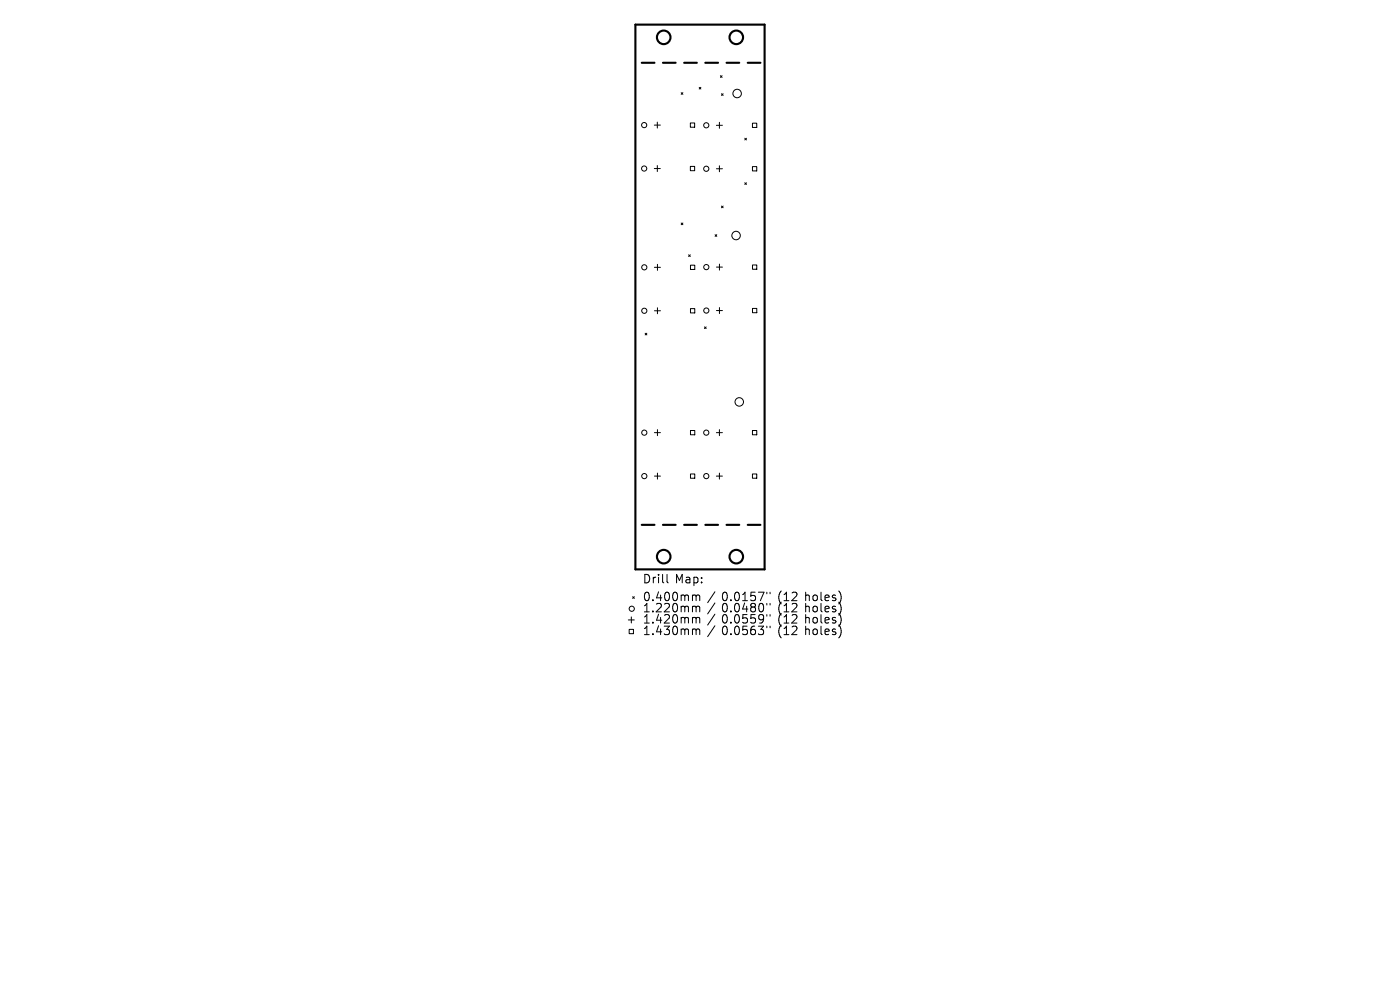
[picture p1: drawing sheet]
<svg xmlns="http://www.w3.org/2000/svg" width="297mm" height="210mm" viewBox="0 0 297 210" stroke-linecap="round" stroke-linejoin="round" font-family="sans-serif">
<defs><g id="words">
<g font-size="2.5">
<text x="136.4" y="124.1">Drill</text>
<text x="143.2" y="124.1">Map:</text>
<text x="136.4" y="127.9">0.400mm</text>
<text x="136.4" y="130.3">1.220mm</text>
<text x="153.1" y="127.9">0.0157&quot;</text>
<text x="153.1" y="130.3">0.0480&quot;</text>
<text x="165.1" y="127.9">(12</text>
<text x="165.1" y="130.3">(12</text>
<text x="170.9" y="127.9">holes)</text>
<text x="170.9" y="130.3">holes)</text>
<text x="136.4" y="132.6">1.420mm</text>
<text x="136.4" y="135.1">1.430mm</text>
<text x="153.1" y="132.6">0.0559&quot;</text>
<text x="153.1" y="135.1">0.0563&quot;</text>
<text x="165.1" y="132.6">(12</text>
<text x="165.1" y="135.1">(12</text>
<text x="170.9" y="132.6">holes)</text>
<text x="170.9" y="135.1">holes)</text>
</g>
</g></defs>
<g fill="none" stroke="#000" stroke-width=".21">
<path d="M144.5 19.7l.4 .3M144.9 19.7l-.4 .3M148.3 18.5l.4 .4M148.7 18.5l-.4 .4M152.8 16.1l.4 .3M153.1 19.9l.3 .3M153.2 16.1l-.4 .3M153.4 19.9l-.3 .3M138.8 26.5h1.3M138.8 35.8h1.3M139.4 25.9v1.3M139.4 35.1v1.3"/>
<path d="M146.5 26.1h.9v.9h-.9zM146.5 35.3h.9v.9h-.9zM152 26.6h1.3M152 35.8h1.3M152.6 25.9v1.3M152.6 35.2v1.2M158 29.3l.4 .4M158 38.8l.4 .3M158.4 38.8l-.4 .3M158.4 29.3l-.4 .4M159.6 26.1h.9v.9h-.9zM159.6 35.3h.9v1h-.9z"/>
<path d="M138.8 56.7h1.3M139.5 56.1v1.2M144.5 47.3l.4 .4M144.9 47.3l-.4 .4M146.1 54.1l.3 .3M146.4 54.1l-.3 .3M146.5 56.3h.9v.9h-.9zM151.7 49.8l.4 .3M152 56.7h1.3M152.1 49.8l-.4 .3M152.6 56v1.3M153.1 43.7l.3 .4"/>
<path d="M153.4 43.7l-.3 .4M159.6 56.2h.9v.9h-.9zM136.9 70.7l.3 .4M137.2 70.7l-.3 .4M138.8 65.9h1.3M139.5 65.3v1.3M146.5 65.5h.9v.9h-.9zM149.5 69.3l.3 .4M149.8 69.3l-.3 .4M152 65.9h1.3M152.6 65.2v1.3M159.6 65.4h.9v.9h-.9z"/>
<path d="M138.8 91.8h1.3M139.5 91.1v1.3M146.5 91.3h.9v.9h-.9zM152 91.8h1.3M152.6 91.1v1.3M159.6 91.3h.9v.9h-.9zM138.8 101h1.3M139.5 100.4v1.2M146.5 100.5h.9v1h-.9zM152 101h1.3M152.6 100.4v1.2M159.6 100.5h.9v1h-.9z"/>
<path d="M133.3 131.5h1.3M133.5 133.5h.9v.9h-.9zM133.9 130.9v1.2M134.2 126.6l.4 .3M134.6 126.6l-.4 .3M141.5 121.8v1.6l.3 .2M147.4 126.2l.3 .3M147.4 128.6l.3 .3M147.4 131l.3 .2M147.4 133.4l.3 .3M147.7 126.5v.9M147.7 128.9v.9"/>
<path d="M147.7 131.2v1M147.7 133.7v.9M147.7 126.5l.2-.3 .5 .1v1.1M147.7 128.9l.2-.3 .5 .1v1.1M147.7 131.2l.2-.2 .5 .1v1.1M147.7 133.7l.2-.3 .5 .1v1.1M151.7 125.5l-1.6 2.3M151.7 127.9l-1.6 2.3M151.7 130.3l-1.6 2.3M151.7 132.7l-1.6 2.4M162.7 125.6v.4M162.7 128v.3"/>
<path d="M162.7 130.4v.3M162.7 132.8v.4M163.4 125.6v.4M163.4 128v.3M163.4 130.4v.3M163.4 132.8v.4M178.4 126.1v1.2M178.4 128.5v1.2M178.4 130.9v1.2M178.4 133.3v1.2"/>
<circle cx="156.4" cy="19.8" r=".9"/>
<circle cx="136.7" cy="35.8" r=".55"/>
<circle cx="136.7" cy="26.5" r=".55"/>
<circle cx="149.8" cy="35.8" r=".55"/>
<circle cx="149.8" cy="26.6" r=".55"/>
<circle cx="136.7" cy="56.7" r=".55"/>
<circle cx="149.8" cy="56.7" r=".55"/>
<circle cx="156.2" cy="50" r=".9"/>
<circle cx="136.7" cy="65.9" r=".55"/>
<circle cx="149.8" cy="65.9" r=".55"/>
<circle cx="136.7" cy="91.8" r=".55"/>
<circle cx="149.8" cy="91.8" r=".55"/>
<circle cx="156.8" cy="85.3" r=".9"/>
<circle cx="136.7" cy="101" r=".55"/>
<circle cx="149.8" cy="101" r=".55"/>
<circle cx="134" cy="129.1" r=".55"/>
</g>
<g fill="none" stroke="#000" stroke-width=".45">
<path d="M134.8 5.2h27.4v115.6h-27.4zM136.1 13.3h2.7M140.6 13.3h2.7M145.1 13.3h2.7M149.6 13.3h2.7M154.1 13.3h2.7M158.6 13.3h2.7M136.1 111.3h2.7M140.6 111.3h2.7M145.1 111.3h2.7M149.6 111.3h2.7M154.1 111.3h2.7"/>
<path d="M158.6 111.3h2.7"/>
<circle cx="140.8" cy="7.9" r="1.44"/>
<circle cx="156.2" cy="7.9" r="1.44"/>
<circle cx="140.8" cy="118.1" r="1.44"/>
<circle cx="156.2" cy="118.1" r="1.44"/>
</g>
<use href="#words"/>
</svg>
